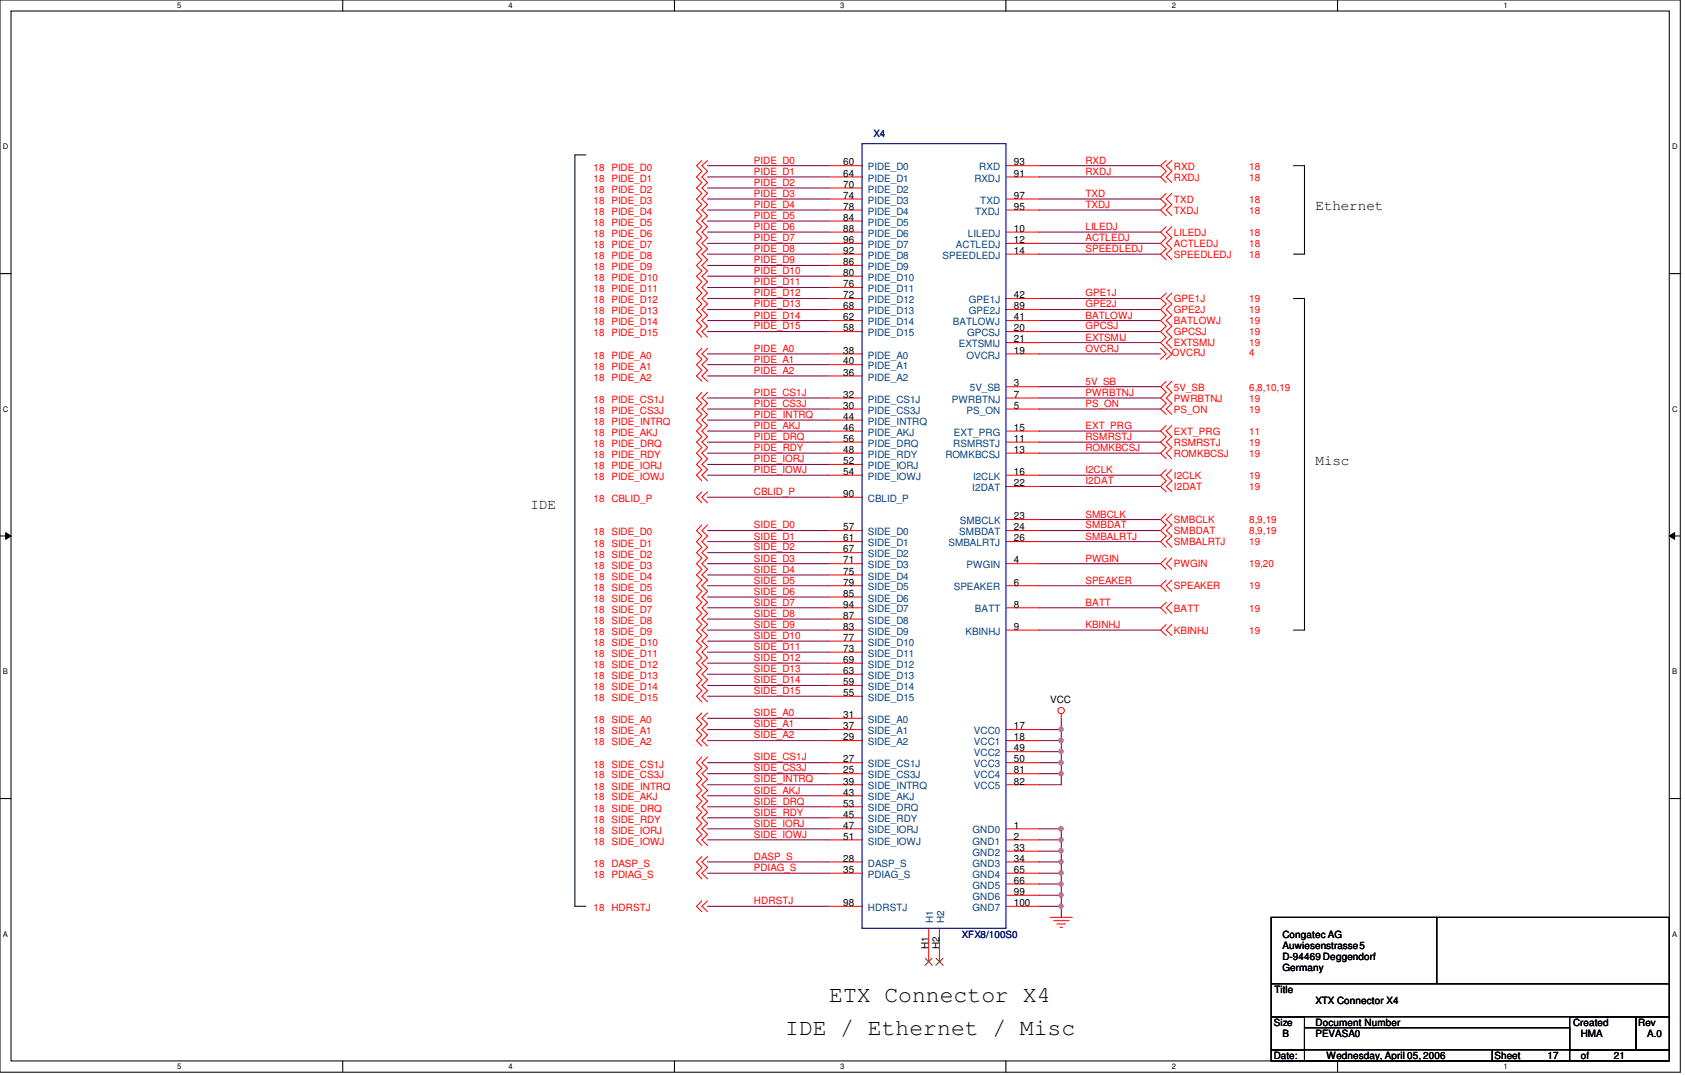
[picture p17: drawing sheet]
<svg xmlns="http://www.w3.org/2000/svg" width="278mm" height="177mm" viewBox="0 0 278 177" stroke-linecap="round" stroke-linejoin="round" font-family="sans-serif">
<defs><g id="words">
<g font-size="3.8">
<text x="136.8" y="165.4">ETX Connector X4</text>
<text x="129.5" y="170.9">IDE / Ethernet / Misc</text>
</g>
<g font-size="2.4">
<text x="217.1" y="34.7">Ethernet</text>
<text x="217.1" y="76.7">Misc</text>
<text x="87.5" y="84">IDE</text>
</g>
<g font-size="1.7" fill="#000080">
<text x="144.1" y="22.7">X4</text>
<text x="158.7" y="154.8">XFX8/100S0</text>
</g>
<g font-size="1.7" fill="#f00">
<text x="98" y="28.2">18 PIDE_D0</text>
<text x="124.4" y="27">PIDE_D0</text>
<text x="124.4" y="28.8">PIDE_D1</text>
<text x="179.1" y="27">RXD</text>
<text x="179.1" y="28.8">RXDJ</text>
<text x="193.7" y="28">RXD</text>
<text x="193.7" y="29.8">RXDJ</text>
<text x="206.1" y="28">18</text>
<text x="206.1" y="29.8">18</text>
<text x="98" y="30">18 PIDE_D1</text>
<text x="98" y="31.8">18 PIDE_D2</text>
<text x="98" y="33.7">18 PIDE_D3</text>
<text x="98" y="35.5">18 PIDE_D4</text>
<text x="124.4" y="30.7">PIDE_D2</text>
<text x="124.4" y="32.5">PIDE_D3</text>
<text x="124.4" y="34.3">PIDE_D4</text>
<text x="179.1" y="32.5">TXD</text>
<text x="179.1" y="34.3">TXDJ</text>
<text x="193.7" y="33.4">TXD</text>
<text x="193.7" y="35.3">TXDJ</text>
<text x="206.1" y="33.4">18</text>
<text x="206.1" y="35.3">18</text>
<text x="98" y="37.3">18 PIDE_D5</text>
<text x="98" y="39.1">18 PIDE_D6</text>
<text x="98" y="40.9">18 PIDE_D7</text>
<text x="124.4" y="36.1">PIDE_D5</text>
<text x="124.4" y="38">PIDE_D6</text>
<text x="124.4" y="39.8">PIDE_D7</text>
<text x="124.4" y="41.6">PIDE_D8</text>
<text x="179.1" y="38">LILEDJ</text>
<text x="179.1" y="39.8">ACTLEDJ</text>
<text x="179.1" y="41.6">SPEEDLEDJ</text>
<text x="193.7" y="38.9">LILEDJ</text>
<text x="193.7" y="40.8">ACTLEDJ</text>
<text x="206.1" y="40.8">18</text>
<text x="206.1" y="38.9">18</text>
<text x="98" y="42.8">18 PIDE_D8</text>
<text x="98" y="44.6">18 PIDE_D9</text>
<text x="98" y="46.4">18 PIDE_D10</text>
<text x="124.4" y="43.4">PIDE_D9</text>
<text x="124.4" y="45.3">PIDE_D10</text>
<text x="124.4" y="47.1">PIDE_D11</text>
<text x="193.7" y="42.6">SPEEDLEDJ</text>
<text x="206.1" y="42.6">18</text>
<text x="98" y="48.3">18 PIDE_D11</text>
<text x="98" y="50">18 PIDE_D12</text>
<text x="98" y="51.9">18 PIDE_D13</text>
<text x="98" y="53.7">18 PIDE_D14</text>
<text x="124.4" y="48.9">PIDE_D12</text>
<text x="124.4" y="50.7">PIDE_D13</text>
<text x="124.4" y="52.6">PIDE_D14</text>
<text x="179.1" y="48.9">GPE1J</text>
<text x="179.1" y="50.7">GPE2J</text>
<text x="179.1" y="52.6">BATLOWJ</text>
<text x="193.7" y="49.9">GPE1J</text>
<text x="193.7" y="51.7">GPE2J</text>
<text x="193.7" y="53.5">BATLOWJ</text>
<text x="206.1" y="49.9">19</text>
<text x="206.1" y="51.7">19</text>
<text x="206.1" y="53.5">19</text>
<text x="98" y="55.5">18 PIDE_D15</text>
<text x="98" y="59.2">18 PIDE_A0</text>
<text x="124.4" y="54.4">PIDE_D15</text>
<text x="124.4" y="58">PIDE_A0</text>
<text x="124.4" y="59.9">PIDE_A1</text>
<text x="179.1" y="58">OVCRJ</text>
<text x="179.1" y="54.4">GPCSJ</text>
<text x="179.1" y="56.2">EXTSMIJ</text>
<text x="193.4" y="58.8">OVCRJ</text>
<text x="193.7" y="55.4">GPCSJ</text>
<text x="193.7" y="57.2">EXTSMIJ</text>
<text x="206.1" y="55.4">19</text>
<text x="206.1" y="57.2">19</text>
<text x="206.1" y="58.8">4</text>
<text x="98" y="61">18 PIDE_A1</text>
<text x="98" y="62.9">18 PIDE_A2</text>
<text x="124.4" y="61.7">PIDE_A2</text>
<text x="124.4" y="65.3">PIDE_CS1J</text>
<text x="179.1" y="63.5">5V_SB</text>
<text x="179.1" y="65.3">PWRBTNJ</text>
<text x="193.7" y="64.5">5V_SB</text>
<text x="206.1" y="64.5">6,8,10,19</text>
<text x="98" y="66.5">18 PIDE_CS1J</text>
<text x="98" y="68.3">18 PIDE_CS3J</text>
<text x="98" y="70.1">18 PIDE_INTRQ</text>
<text x="98" y="72">18 PIDE_AKJ</text>
<text x="124.4" y="67.2">PIDE_CS3J</text>
<text x="124.4" y="69">PIDE_INTRQ</text>
<text x="124.4" y="70.8">PIDE_AKJ</text>
<text x="179.1" y="67.2">PS_ON</text>
<text x="179.1" y="70.8">EXT_PRG</text>
<text x="193.7" y="66.3">PWRBTNJ</text>
<text x="193.7" y="68.1">PS_ON</text>
<text x="193.7" y="71.8">EXT_PRG</text>
<text x="206.1" y="71.8">11</text>
<text x="206.1" y="66.3">19</text>
<text x="206.1" y="68.1">19</text>
<text x="98" y="73.8">18 PIDE_DRQ</text>
<text x="98" y="75.6">18 PIDE_RDY</text>
<text x="98" y="77.4">18 PIDE_IORJ</text>
<text x="124.4" y="72.6">PIDE_DRQ</text>
<text x="124.4" y="74.5">PIDE_RDY</text>
<text x="124.4" y="76.3">PIDE_IORJ</text>
<text x="179.1" y="72.6">RSMRSTJ</text>
<text x="179.1" y="74.5">ROMKBCSJ</text>
<text x="193.7" y="73.6">RSMRSTJ</text>
<text x="193.7" y="75.4">ROMKBCSJ</text>
<text x="206.1" y="73.6">19</text>
<text x="206.1" y="75.4">19</text>
<text x="98" y="79.2">18 PIDE_IOWJ</text>
<text x="98" y="82.9">18 CBLID_P</text>
<text x="124.4" y="78.1">PIDE_IOWJ</text>
<text x="124.4" y="81.7">CBLID_P</text>
<text x="179.1" y="78.1">I2CLK</text>
<text x="179.1" y="79.9">I2DAT</text>
<text x="193.7" y="79">I2CLK</text>
<text x="193.7" y="80.9">I2DAT</text>
<text x="206.1" y="79">19</text>
<text x="206.1" y="80.9">19</text>
<text x="98" y="88.4">18 SIDE_D0</text>
<text x="124.4" y="87.2">SIDE_D0</text>
<text x="124.4" y="89.1">SIDE_D1</text>
<text x="179.1" y="85.4">SMBCLK</text>
<text x="179.1" y="87.2">SMBDAT</text>
<text x="179.1" y="89.1">SMBALRTJ</text>
<text x="193.7" y="86.4">SMBCLK</text>
<text x="193.7" y="88.2">SMBDAT</text>
<text x="206.1" y="86.4">8,9,19</text>
<text x="206.1" y="88.2">8,9,19</text>
<text x="98" y="90.2">18 SIDE_D1</text>
<text x="98" y="92">18 SIDE_D2</text>
<text x="98" y="93.9">18 SIDE_D3</text>
<text x="98" y="95.7">18 SIDE_D4</text>
<text x="124.4" y="90.8">SIDE_D2</text>
<text x="124.4" y="92.7">SIDE_D3</text>
<text x="124.4" y="94.5">SIDE_D4</text>
<text x="179.1" y="92.7">PWGIN</text>
<text x="193.7" y="90">SMBALRTJ</text>
<text x="193.7" y="93.6">PWGIN</text>
<text x="206.1" y="90">19</text>
<text x="206.1" y="93.6">19,20</text>
<text x="98" y="97.5">18 SIDE_D5</text>
<text x="98" y="99.3">18 SIDE_D6</text>
<text x="98" y="101.1">18 SIDE_D7</text>
<text x="124.4" y="96.4">SIDE_D5</text>
<text x="124.4" y="98.2">SIDE_D6</text>
<text x="124.4" y="100">SIDE_D7</text>
<text x="124.4" y="101.8">SIDE_D8</text>
<text x="179.1" y="96.4">SPEAKER</text>
<text x="179.1" y="100">BATT</text>
<text x="193.7" y="97.3">SPEAKER</text>
<text x="193.7" y="101">BATT</text>
<text x="206.1" y="97.3">19</text>
<text x="206.1" y="101">19</text>
<text x="98" y="103">18 SIDE_D8</text>
<text x="98" y="104.8">18 SIDE_D9</text>
<text x="98" y="106.6">18 SIDE_D10</text>
<text x="124.4" y="103.7">SIDE_D9</text>
<text x="124.4" y="105.5">SIDE_D10</text>
<text x="124.4" y="107.3">SIDE_D11</text>
<text x="179.1" y="103.7">KBINHJ</text>
<text x="193.7" y="104.6">KBINHJ</text>
<text x="206.1" y="104.6">19</text>
<text x="98" y="108.5">18 SIDE_D11</text>
<text x="98" y="110.2">18 SIDE_D12</text>
<text x="98" y="112.1">18 SIDE_D13</text>
<text x="98" y="113.9">18 SIDE_D14</text>
<text x="124.4" y="109.1">SIDE_D12</text>
<text x="124.4" y="111">SIDE_D13</text>
<text x="124.4" y="112.8">SIDE_D14</text>
<text x="98" y="115.7">18 SIDE_D15</text>
<text x="98" y="119.4">18 SIDE_A0</text>
<text x="124.4" y="114.6">SIDE_D15</text>
<text x="124.4" y="118.2">SIDE_A0</text>
<text x="98" y="121.2">18 SIDE_A1</text>
<text x="98" y="123">18 SIDE_A2</text>
<text x="124.4" y="120.1">SIDE_A1</text>
<text x="124.4" y="121.9">SIDE_A2</text>
<text x="124.4" y="125.5">SIDE_CS1J</text>
<text x="98" y="126.7">18 SIDE_CS1J</text>
<text x="98" y="128.5">18 SIDE_CS3J</text>
<text x="98" y="130.3">18 SIDE_INTRQ</text>
<text x="124.4" y="127.3">SIDE_CS3J</text>
<text x="124.4" y="129.2">SIDE_INTRQ</text>
<text x="124.4" y="131">SIDE_AKJ</text>
<text x="98" y="132.1">18 SIDE_AKJ</text>
<text x="98" y="134">18 SIDE_DRQ</text>
<text x="98" y="135.8">18 SIDE_RDY</text>
<text x="98" y="137.6">18 SIDE_IORJ</text>
<text x="124.4" y="132.8">SIDE_DRQ</text>
<text x="124.4" y="134.7">SIDE_RDY</text>
<text x="124.4" y="136.4">SIDE_IORJ</text>
<text x="98" y="139.4">18 SIDE_IOWJ</text>
<text x="98" y="143.1">18 DASP_S</text>
<text x="124.4" y="138.3">SIDE_IOWJ</text>
<text x="124.4" y="141.9">DASP_S</text>
<text x="124.4" y="143.8">PDIAG_S</text>
<text x="98" y="144.9">18 PDIAG_S</text>
<text x="124.4" y="149.3">HDRSTJ</text>
<text x="98" y="150.4">18 HDRSTJ</text>
</g>
<g font-size="1.7">
<text x="139.1" y="27.3">60</text>
<text x="139.1" y="29.2">64</text>
<text x="167.3" y="29.2">91</text>
<text x="167.3" y="27.3">93</text>
<text x="139.1" y="31">70</text>
<text x="139.1" y="34.6">78</text>
<text x="139.1" y="32.8">74</text>
<text x="167.3" y="34.6">95</text>
<text x="167.3" y="32.8">97</text>
<text x="139.1" y="38.3">88</text>
<text x="139.1" y="36.4">84</text>
<text x="139.1" y="41.9">92</text>
<text x="139.1" y="40.1">96</text>
<text x="167.3" y="38.3">10</text>
<text x="167.3" y="40.1">12</text>
<text x="167.3" y="41.9">14</text>
<text x="139.1" y="47.4">76</text>
<text x="139.1" y="45.6">80</text>
<text x="139.1" y="43.8">86</text>
<text x="139.1" y="49.2">72</text>
<text x="139.1" y="52.9">62</text>
<text x="139.1" y="51.1">68</text>
<text x="167.3" y="51.1">89</text>
<text x="167.3" y="52.9">41</text>
<text x="167.3" y="49.2">42</text>
<text x="139.1" y="58.4">38</text>
<text x="139.1" y="54.7">58</text>
<text x="167.3" y="58.4">19</text>
<text x="167.3" y="54.7">20</text>
<text x="167.3" y="56.5">21</text>
<text x="139.1" y="62">36</text>
<text x="139.1" y="60.2">40</text>
<text x="139.1" y="65.7">32</text>
<text x="167.3" y="63.8">3</text>
<text x="167.3" y="65.7">7</text>
<text x="139.1" y="69.3">44</text>
<text x="139.1" y="71.1">46</text>
<text x="139.1" y="67.5">30</text>
<text x="167.3" y="67.5">5</text>
<text x="167.3" y="71.1">15</text>
<text x="139.1" y="72.9">56</text>
<text x="139.1" y="76.6">52</text>
<text x="139.1" y="74.8">48</text>
<text x="167.3" y="72.9">11</text>
<text x="167.3" y="74.8">13</text>
<text x="139.1" y="78.4">54</text>
<text x="139.1" y="82">90</text>
<text x="167.3" y="78.4">16</text>
<text x="167.3" y="80.3">22</text>
<text x="139.1" y="89.4">61</text>
<text x="139.1" y="87.5">57</text>
<text x="167.3" y="85.7">23</text>
<text x="167.3" y="89.4">26</text>
<text x="167.3" y="87.5">24</text>
<text x="139.1" y="93">71</text>
<text x="139.1" y="94.9">75</text>
<text x="139.1" y="91.2">67</text>
<text x="167.3" y="93">4</text>
<text x="139.1" y="96.6">79</text>
<text x="139.1" y="98.5">85</text>
<text x="139.1" y="100.3">94</text>
<text x="167.3" y="96.6">6</text>
<text x="167.3" y="100.3">8</text>
<text x="139.1" y="107.6">73</text>
<text x="139.1" y="104">83</text>
<text x="139.1" y="105.8">77</text>
<text x="139.1" y="102.2">87</text>
<text x="167.3" y="104">9</text>
<text x="139.1" y="113.1">59</text>
<text x="139.1" y="111.3">63</text>
<text x="139.1" y="109.4">69</text>
<text x="139.1" y="118.5">31</text>
<text x="139.1" y="114.9">55</text>
<text x="173.3" y="116.1">VCC</text>
<text x="139.1" y="125.9">27</text>
<text x="139.1" y="122.2">29</text>
<text x="139.1" y="120.4">37</text>
<text x="167.3" y="122.2">18</text>
<text x="167.3" y="125.9">50</text>
<text x="167.3" y="120.4">17</text>
<text x="167.3" y="124">49</text>
<text x="139.1" y="129.5">39</text>
<text x="139.1" y="131.3">43</text>
<text x="139.1" y="127.7">25</text>
<text x="167.3" y="129.5">82</text>
<text x="167.3" y="127.7">81</text>
<text x="139.1" y="133.1">53</text>
<text x="139.1" y="135">45</text>
<text x="139.1" y="136.8">47</text>
<text x="167.3" y="136.8">1</text>
<text x="139.1" y="138.6">51</text>
<text x="139.1" y="142.2">28</text>
<text x="167.3" y="138.6">2</text>
<text x="167.3" y="140.5">33</text>
<text x="167.3" y="142.2">34</text>
<text x="139.1" y="144.1">35</text>
<text x="139.1" y="149.6">98</text>
<text x="167.3" y="144.1">65</text>
<text x="167.3" y="145.9">66</text>
<text x="167.3" y="147.7">99</text>
<text x="167.3" y="149.6">100</text>
<text x="211.6" y="154.8">Congatec AG</text>
<text x="153.2" y="156.6" transform="rotate(-90 153.2 156.6)">H1</text>
<text x="155" y="156.6" transform="rotate(-90 155 156.6)">H2</text>
<text x="211.6" y="156.6">Auwiesenstrasse 5</text>
<text x="211.6" y="158.4">D-94469 Deggendorf</text>
<text x="211.6" y="160.3">Germany</text>
<text x="210.3" y="163.9">Title</text>
<text x="217.1" y="165.7">XTX Connector X4</text>
<text x="210.2" y="169.4">Size</text>
<text x="211.6" y="171.2">B</text>
<text x="217.1" y="169.4">Document Number</text>
<text x="217.1" y="171.2">PEVASA0</text>
<text x="259.6" y="169.4">Created</text>
<text x="260.9" y="171.2">HMA</text>
<text x="270.3" y="169.4">Rev</text>
<text x="271.8" y="171.2">A.0</text>
<text x="210.2" y="174.8">Date:</text>
<text x="218.9" y="174.8">Wednesday, April 05, 2006</text>
<text x="246.6" y="174.8">Sheet</text>
<text x="255.4" y="174.8">17</text>
<text x="260.9" y="174.8">of</text>
<text x="266.3" y="174.8">21</text>
</g>
<g font-size="1.7" fill="#004080">
<text x="143.2" y="28.1">PIDE_D0</text>
<text x="143.2" y="30">PIDE_D1</text>
<text x="160.8" y="30">RXDJ</text>
<text x="161.6" y="28.1">RXD</text>
<text x="143.2" y="31.8">PIDE_D2</text>
<text x="143.2" y="35.4">PIDE_D4</text>
<text x="143.2" y="33.6">PIDE_D3</text>
<text x="160.9" y="35.4">TXDJ</text>
<text x="161.8" y="33.6">TXD</text>
<text x="143.2" y="39.1">PIDE_D6</text>
<text x="143.2" y="37.3">PIDE_D5</text>
<text x="143.2" y="40.9">PIDE_D7</text>
<text x="157.7" y="40.9">ACTLEDJ</text>
<text x="159.7" y="39.1">LILEDJ</text>
<text x="143.2" y="46.4">PIDE_D10</text>
<text x="143.2" y="44.6">PIDE_D9</text>
<text x="143.2" y="42.7">PIDE_D8</text>
<text x="155.5" y="42.7">SPEEDLEDJ</text>
<text x="143.2" y="50">PIDE_D12</text>
<text x="143.2" y="48.2">PIDE_D11</text>
<text x="143.2" y="53.7">PIDE_D14</text>
<text x="143.2" y="51.9">PIDE_D13</text>
<text x="157.2" y="53.7">BATLOWJ</text>
<text x="159.9" y="51.9">GPE2J</text>
<text x="159.9" y="50">GPE1J</text>
<text x="143.2" y="59.2">PIDE_A0</text>
<text x="143.2" y="55.5">PIDE_D15</text>
<text x="158.2" y="57.3">EXTSMIJ</text>
<text x="159.5" y="59.2">OVCRJ</text>
<text x="159.6" y="55.5">GPCSJ</text>
<text x="143.2" y="62.8">PIDE_A2</text>
<text x="143.2" y="61">PIDE_A1</text>
<text x="160" y="64.6">5V_SB</text>
<text x="143.2" y="70.1">PIDE_INTRQ</text>
<text x="143.2" y="71.9">PIDE_AKJ</text>
<text x="143.2" y="68.3">PIDE_CS3J</text>
<text x="143.2" y="66.5">PIDE_CS1J</text>
<text x="157.1" y="66.5">PWRBTNJ</text>
<text x="157.4" y="71.9">EXT_PRG</text>
<text x="159.5" y="68.3">PS_ON</text>
<text x="143.2" y="73.7">PIDE_DRQ</text>
<text x="143.2" y="77.4">PIDE_IORJ</text>
<text x="143.2" y="75.6">PIDE_RDY</text>
<text x="156" y="75.6">ROMKBCSJ</text>
<text x="157.3" y="73.7">RSMRSTJ</text>
<text x="143.2" y="79.2">PIDE_IOWJ</text>
<text x="143.2" y="82.8">CBLID_P</text>
<text x="160.4" y="81.1">I2DAT</text>
<text x="160.6" y="79.2">I2CLK</text>
<text x="143.2" y="88.3">SIDE_D0</text>
<text x="158.3" y="88.3">SMBDAT</text>
<text x="158.4" y="86.5">SMBCLK</text>
<text x="143.2" y="93.8">SIDE_D3</text>
<text x="143.2" y="90.2">SIDE_D1</text>
<text x="143.2" y="95.7">SIDE_D4</text>
<text x="143.2" y="92">SIDE_D2</text>
<text x="156.5" y="90.2">SMBALRTJ</text>
<text x="159.5" y="93.8">PWGIN</text>
<text x="143.2" y="97.5">SIDE_D5</text>
<text x="143.2" y="99.3">SIDE_D6</text>
<text x="143.2" y="101.1">SIDE_D7</text>
<text x="157.4" y="97.5">SPEAKER</text>
<text x="160.9" y="101.1">BATT</text>
<text x="143.2" y="104.8">SIDE_D9</text>
<text x="143.2" y="106.6">SIDE_D10</text>
<text x="143.2" y="103">SIDE_D8</text>
<text x="159.3" y="104.8">KBINHJ</text>
<text x="143.2" y="108.4">SIDE_D11</text>
<text x="143.2" y="113.9">SIDE_D14</text>
<text x="143.2" y="112.1">SIDE_D13</text>
<text x="143.2" y="110.2">SIDE_D12</text>
<text x="143.2" y="119.3">SIDE_A0</text>
<text x="143.2" y="115.7">SIDE_D15</text>
<text x="143.2" y="123">SIDE_A2</text>
<text x="143.2" y="121.2">SIDE_A1</text>
<text x="160.7" y="123">VCC1</text>
<text x="160.7" y="121.2">VCC0</text>
<text x="160.7" y="124.8">VCC2</text>
<text x="143.2" y="130.3">SIDE_INTRQ</text>
<text x="143.2" y="128.4">SIDE_CS3J</text>
<text x="143.2" y="126.7">SIDE_CS1J</text>
<text x="160.7" y="126.7">VCC3</text>
<text x="160.7" y="130.3">VCC5</text>
<text x="160.7" y="128.4">VCC4</text>
<text x="143.2" y="133.9">SIDE_DRQ</text>
<text x="143.2" y="132.1">SIDE_AKJ</text>
<text x="143.2" y="135.8">SIDE_RDY</text>
<text x="143.2" y="137.6">SIDE_IORJ</text>
<text x="160.5" y="137.6">GND0</text>
<text x="143.2" y="139.4">SIDE_IOWJ</text>
<text x="143.2" y="143">DASP_S</text>
<text x="160.5" y="139.4">GND1</text>
<text x="160.5" y="141.3">GND2</text>
<text x="160.5" y="143">GND3</text>
<text x="143.2" y="144.9">PDIAG_S</text>
<text x="160.5" y="144.9">GND4</text>
<text x="160.5" y="146.7">GND5</text>
<text x="160.5" y="148.5">GND6</text>
<text x="143.2" y="150.4">HDRSTJ</text>
<text x="154" y="152.4" transform="rotate(-90 154 152.4)">H1</text>
<text x="155.8" y="152.4" transform="rotate(-90 155.8 152.4)">H2</text>
<text x="160.5" y="150.4">GND7</text>
</g>
<g font-size="1.3">
<text x="29.2" y="1.4">5</text>
<text x="83.9" y="1.4">4</text>
<text x="138.6" y="1.4">3</text>
<text x="193.4" y="1.4">2</text>
<text x="248.1" y="1.4">1</text>
<text x=".5" y="24.6">D</text>
<text x="275.9" y="24.6">D</text>
<text x=".5" y="68">C</text>
<text x="275.9" y="68">C</text>
<text x=".5" y="111.3">B</text>
<text x="275.9" y="111.3">B</text>
<text x=".5" y="154.6">A</text>
<text x="275.9" y="154.6">A</text>
<text x="29.2" y="176.5">5</text>
<text x="83.9" y="176.5">4</text>
<text x="138.6" y="176.5">3</text>
<text x="193.4" y="176.5">2</text>
<text x="248.1" y="176.5">1</text>
</g>
</g></defs>
<g fill="none" stroke="#000" stroke-width=".17">
<path d="M0 0h277.3v177h-277.3zM56.6 0v1.8M111.3 0v1.8M166 0v1.8M220.7 0v1.8M1.8 1.8h273.7v173.3h-273.7zM0 45.2h1.8M275.5 45.2h1.8M0 88.5h1.8M.9 87.9l.9 .6-.9 .5zM275.5 88.5l.8-.6v1.1zM275.5 88.5h1.8"/>
<path d="M0 131.8h1.8M275.5 131.8h1.8M56.6 175.1v1.9M111.3 175.1v1.9M166 175.1v1.9M220.7 175.1v1.9"/>
</g>
<path d="M.9 87.9l.9 .6-.9 .5zM275.5 88.5l.8-.6v1.1z" fill="#000"/>
<g fill="none" stroke="#800040" stroke-width=".17">
<path d="M116.7 27.3h20.1M116.7 29.2h20.1M116.7 31h20.1M116.7 32.8h20.1M116.7 34.7h20.1M116.7 36.5h20.1M116.7 38.3h20.1M171.5 27.3h20M171.5 29.2h20M171.5 32.8h20M171.5 34.7h20M171.5 38.3h20"/>
<path d="M116.7 58.4h20.1M116.7 40.2h20.1M116.7 42h20.1M116.7 43.8h20.1M116.7 45.6h20.1M116.7 47.5h20.1M116.7 49.3h20.1M116.7 51.1h20.1M116.7 52.9h20.1M116.7 54.7h20.1M171.5 58.4h20M171.5 40.2h20"/>
<path d="M171.5 42h20M171.5 49.3h20M171.5 51.1h20M171.5 52.9h20M171.5 54.7h20M171.5 56.6h20M116.7 60.2h20.1M116.7 62.1h20.1M116.7 65.7h20.1M116.7 67.5h20.1M116.7 69.3h20.1M116.7 71.2h20.1"/>
<path d="M116.7 73h20.1M116.7 74.8h20.1M116.7 76.7h20.1M116.7 78.4h20.1M171.5 65.7h20M171.5 67.5h20M171.5 71.2h20M171.5 73h20M171.5 74.8h20M171.5 78.4h20M171.5 63.8h20M116.7 82.1h20.1"/>
<path d="M116.7 87.6h20.1M116.7 89.4h20.1M116.7 91.2h20.1M116.7 93h20.1M116.7 94.9h20.1M116.7 96.7h20.1M116.7 98.5h20.1M171.5 87.6h20M171.5 89.4h20M171.5 93h20M171.5 96.7h20M171.5 80.3h20"/>
<path d="M171.5 85.8h20M116.7 100.3h20.1M116.7 102.2h20.1M116.7 104h20.1M116.7 105.8h20.1M116.7 107.6h20.1M116.7 109.5h20.1M116.7 111.3h20.1M116.7 113.2h20.1M116.7 114.9h20.1M116.7 118.6h20.1M171.5 100.3h20"/>
<path d="M171.5 104h20M116.7 120.4h20.1M116.7 122.3h20.1M116.7 125.9h20.1M116.7 127.7h20.1M116.7 129.5h20.1M116.7 131.4h20.1M116.7 133.2h20.1M116.7 135h20.1M116.7 136.8h20.1M116.7 138.6h20.1M116.7 142.3h20.1"/>
<path d="M116.7 144.1h20.1M116.7 149.6h20.1M171.5 149.6h3.6"/>
</g>
<circle cx="175.1" cy="149.6" r=".35" fill="#f0f"/>
<circle cx="175.1" cy="149.6" r=".35" fill="none" stroke="#f0f" stroke-width=".17"/>
<path d="M171.5 147.8h3.6" fill="none" stroke="#800040" stroke-width=".17"/>
<circle cx="175.1" cy="147.7" r=".35" fill="#f0f"/>
<circle cx="175.1" cy="147.7" r=".35" fill="none" stroke="#f0f" stroke-width=".17"/>
<path d="M171.5 144.1h3.6v1.8h-3.6M175.1 149.6v1.8" fill="none" stroke="#800040" stroke-width=".17"/>
<circle cx="175.1" cy="145.9" r=".35" fill="#f0f"/>
<circle cx="175.1" cy="145.9" r=".35" fill="none" stroke="#f0f" stroke-width=".17"/>
<circle cx="175.1" cy="144.1" r=".35" fill="#f0f"/>
<circle cx="175.1" cy="144.1" r=".35" fill="none" stroke="#f0f" stroke-width=".17"/>
<path d="M171.5 142.3h3.6" fill="none" stroke="#800040" stroke-width=".17"/>
<circle cx="175.1" cy="142.3" r=".34" fill="#f0f"/>
<circle cx="175.1" cy="142.3" r=".34" fill="none" stroke="#f0f" stroke-width=".17"/>
<path d="M171.5 138.6h3.6M171.5 140.5h3.6M175.1 142.3v1.8" fill="none" stroke="#800040" stroke-width=".17"/>
<circle cx="175.1" cy="138.6" r=".34" fill="#f0f"/>
<circle cx="175.1" cy="138.6" r=".34" fill="none" stroke="#f0f" stroke-width=".17"/>
<path d="M171.5 136.8h3.6M175.1 138.6v1.9" fill="none" stroke="#800040" stroke-width=".17"/>
<circle cx="175.1" cy="136.8" r=".35" fill="#f0f"/>
<circle cx="175.1" cy="136.8" r=".35" fill="none" stroke="#f0f" stroke-width=".17"/>
<path d="M175.1 118.6v3.7h-3.6M171.5 120.4h3.6" fill="none" stroke="#800040" stroke-width=".17"/>
<circle cx="175.1" cy="122.2" r=".35" fill="#f0f"/>
<circle cx="175.1" cy="122.2" r=".35" fill="none" stroke="#f0f" stroke-width=".17"/>
<circle cx="175.1" cy="120.4" r=".34" fill="#f0f"/>
<circle cx="175.1" cy="120.4" r=".34" fill="none" stroke="#f0f" stroke-width=".17"/>
<path d="M171.5 124.1h3.6M175.1 122.3v3.6h-3.6" fill="none" stroke="#800040" stroke-width=".17"/>
<circle cx="175.1" cy="124" r=".34" fill="#f0f"/>
<circle cx="175.1" cy="124" r=".34" fill="none" stroke="#f0f" stroke-width=".17"/>
<path d="M175.1 125.9v1.8h-3.6" fill="none" stroke="#800040" stroke-width=".17"/>
<circle cx="175.1" cy="127.7" r=".35" fill="#f0f"/>
<circle cx="175.1" cy="127.7" r=".35" fill="none" stroke="#f0f" stroke-width=".17"/>
<circle cx="175.1" cy="125.9" r=".35" fill="#f0f"/>
<circle cx="175.1" cy="125.9" r=".35" fill="none" stroke="#f0f" stroke-width=".17"/>
<path d="M175.1 127.7v1.8h-3.6M175.1 136.8v1.8M175.1 140.5v1.8M175.1 145.9v3.7" fill="none" stroke="#800040" stroke-width=".17"/>
<circle cx="175.1" cy="140.4" r=".35" fill="#f0f"/>
<circle cx="175.1" cy="140.4" r=".35" fill="none" stroke="#f0f" stroke-width=".17"/>
<g fill="none" stroke="#f00" stroke-width=".17">
<path d="M115.8 26.5l-.9 .8 .9 1-.9 .9 .9 .9-.9 .9 .9 .9-.9 .9 .9 1-.9 .9 .9 .9-.9 .9 .9 .9-.9 .9 .9 .9-.9 1 .9 .9-.9 .9 .9 .9-.9 .9 .9 .9-.9 .9 .9 .9-.9 1 .9 .9-.9 .9 .9 .9-.9 .9 .9 .9-.9 .9 .9 .9-.9 .9 .9 1M116.7 26.5l-.9 .8 .9 1-.9 .9 .9 .9-.9 .9 .9 .9-.9 .9 .9 1-.9 .9 .9 .9-.9 .9 .9 .9-.9 .9 .9 .9-.9 1 .9 .9-.9 .9 .9 .9-.9 .9 .9 .9-.9 .9 .9 .9-.9 1 .9 .9-.9 .9 .9 .9-.9 .9 .9 .9-.9 .9 .9 .9-.9 .9 .9 1M136.8 31h5.5M136.8 38.3h5.5M136.8 34.7h5.5M136.8 29.2h5.5M136.8 36.5h5.5M136.8 27.3h5.5M136.8 32.8h5.5M166 38.3h5.5M166 34.7h5.5M166 29.2h5.5"/>
<path d="M166 27.3h5.5M166 32.8h5.5M192.4 31.9l-.9 .9 .9 1-.9 .9 .9 .9M192.4 26.5l-.9 .8 .9 1-.9 .9 .9 .9M192.4 37.4l-.9 .9 .9 .9-.9 1 .9 .9-.9 .9 .9 .9M193.4 26.5l-1 .8 1 1-1 .9 1 .9M193.4 31.9l-1 .9 1 1-1 .9 1 .9M193.4 37.4l-1 .9 1 .9-1 1 1 .9-1 .9 1 .9M115.8 57.5l-.9 .9 .9 .9-.9 .9 .9 .9-.9 1 .9 .8M116.7 57.5l-.9 .9 .9 .9-.9 .9 .9 .9-.9 1 .9 .8M136.8 49.3h5.5M136.8 40.2h5.5"/>
<path d="M136.8 47.5h5.5M136.8 45.6h5.5M136.8 51.1h5.5M136.8 52.9h5.5M136.8 43.8h5.5M136.8 58.4h5.5M136.8 54.7h5.5M136.8 42h5.5M166 49.3h5.5M166 40.2h5.5M166 51.1h5.5M166 52.9h5.5"/>
<path d="M166 58.4h5.5M166 54.7h5.5M166 42h5.5M166 56.6h5.5M191.5 57.5l.9 .9-.9 .9M192.4 48.4l-.9 .9 .9 .9-.9 .9 .9 .9-.9 .9 .9 .9-.9 .9 .9 1-.9 .9 1.9 1.8-1 .9M193.4 48.4l-1 .9 1 .9-1 .9 1 .9-1 .9 1 .9-1 .9 1 1-1 .9 1 .9M115.8 64.8l-.9 .9 .9 .9-.9 .9 .9 .9-.9 .9 .9 .9-.9 1 .9 .9-.9 .9 .9 .9-.9 .9 .9 .9-.9 1 .9 .8-.9 .9 .9 1M116.7 64.8l-.9 .9 .9 .9-.9 .9 .9 .9-.9 .9 .9 .9-.9 1 .9 .9-.9 .9 .9 .9-.9 .9 .9 .9-.9 1 .9 .8-.9 .9 .9 1M136.8 73h5.5M136.8 67.5h5.5M136.8 76.7h5.5"/>
<path d="M136.8 78.4h5.5M136.8 62.1h5.5M136.8 65.7h5.5M136.8 74.8h5.5M136.8 71.2h5.5M136.8 60.2h5.5M136.8 69.3h5.5M166 73h5.5M166 67.5h5.5M166 78.4h5.5M166 63.8h5.5M166 65.7h5.5"/>
<path d="M166 74.8h5.5M166 71.2h5.5M192.4 62.9l-.9 .9 .9 1-.9 .9 .9 .9-.9 .9 .9 .9M192.4 70.2l-.9 1 .9 .9-.9 .9 .9 .9-.9 .9 .9 .9M192.4 77.5l-.9 .9 .9 1-.9 .9 .9 .9M193.4 62.9l-1 .9 1 1-1 .9 1 .9-1 .9 1 .9M193.4 70.2l-1 1 1 .9-1 .9 1 .9-1 .9 1 .9M193.4 77.5l-1 .9 1 1-1 .9 1 .9M115.8 86.7l-.9 .9 .9 .9-.9 .9 .9 .9-.9 .9 .9 .9-.9 .9 .9 1-.9 .9 .9 .9-.9 .9 .9 .9-.9 .9 .9 .9-.9 .9 .9 1-.9 .9 .9 .9-.9 .9 .9 .9-.9 .9 .9 .9-.9 .9 .9 1-.9 .9 .9 .9-.9 .9 .9 .9-.9 1 .9 .8-.9 .9 .9 1M115.8 81.2l-.9 .9 .9 .9M116.7 86.7l-.9 .9 .9 .9-.9 .9 .9 .9-.9 .9 .9 .9-.9 .9 .9 1-.9 .9 .9 .9-.9 .9 .9 .9-.9 .9 .9 .9-.9 .9 .9 1-.9 .9 .9 .9-.9 .9 .9 .9-.9 .9 .9 .9-.9 .9 .9 1-.9 .9 .9 .9-.9 .9 .9 .9-.9 1 .9 .8-.9 .9 .9 1M116.7 81.2l-.9 .9 .9 .9"/>
<path d="M136.8 93h5.5M136.8 89.4h5.5M136.8 96.7h5.5M136.8 94.9h5.5M136.8 82.1h5.5M136.8 98.5h5.5M136.8 91.2h5.5M136.8 87.6h5.5M166 93h5.5M166 89.4h5.5M166 96.7h5.5M166 85.8h5.5"/>
<path d="M166 87.6h5.5M166 80.3h5.5M192.4 84.8l-.9 1 .9 .9-.9 .9 .9 .9-.9 .9 .9 .9M192.4 92.1l-.9 .9 .9 1M192.4 95.8l-.9 .9 .9 .9M192.4 99.4l-.9 .9 .9 1M193.4 84.8l-1 1 1 .9-1 .9 1 .9-1 .9 1 .9M193.4 92.1l-1 .9 1 1M193.4 95.8l-1 .9 1 .9M193.4 99.4l-1 .9 1 1M115.8 117.7l-.9 .9 .9 .9-.9 .9 .9 .9-.9 1 .9 .8M116.7 117.7l-.9 .9 .9 .9-.9 .9 .9 .9-.9 1 .9 .8"/>
<path d="M136.8 107.6h5.5M136.8 113.2h5.5M136.8 111.3h5.5M136.8 100.3h5.5M136.8 104h5.5M136.8 105.8h5.5M136.8 102.2h5.5M136.8 118.6h5.5M136.8 109.5h5.5M136.8 114.9h5.5M166 100.3h5.5M166 104h5.5"/>
<path d="M175.1 117.9v.7M192.4 103.1l-.9 .9 .9 .9M193.4 103.1l-1 .9 1 .9M115.8 125l-.9 .9 .9 .9-.9 .9 .9 .9-.9 .9 .9 1-.9 .9 .9 .8-.9 1 .9 .9-.9 .9 .9 .9-.9 .9 .9 .9-.9 .9 .9 1M116.7 125l-.9 .9 .9 .9-.9 .9 .9 .9-.9 .9 .9 1-.9 .9 .9 .8-.9 1 .9 .9-.9 .9 .9 .9-.9 .9 .9 .9-.9 .9 .9 1M136.8 136.8h5.5M136.8 138.6h5.5M136.8 122.3h5.5M136.8 125.9h5.5M136.8 133.2h5.5M136.8 129.5h5.5M136.8 120.4h5.5"/>
<path d="M136.8 127.7h5.5M136.8 131.4h5.5M136.8 135h5.5M166 136.8h5.5M166 138.6h5.5M166 122.3h5.5M166 125.9h5.5M166 129.5h5.5M166 120.4h5.5M166 124.1h5.5M166 127.7h5.5M115.8 141.4l-.9 .9 .9 .9-.9 .9 .9 1"/>
<path d="M115.8 148.7l-.9 .9 .9 .9M116.7 141.4l-.9 .9 .9 .9-.9 .9 .9 1M116.7 148.7l-.9 .9 .9 .9M136.8 142.3h5.5M136.8 144.1h5.5M136.8 149.6h5.5M153.2 153.2v5.5M155 153.2v5.5M166 140.5h5.5M166 142.3h5.5M166 144.1h5.5M166 145.9h5.5"/>
<path d="M166 147.8h5.5M166 149.6h5.5M173.3 151.4h3.6M173.9 152h2.5M174.4 152.5h1.4M174.9 153.1h.4"/>
<circle cx="175.1" cy="117.3" r=".53"/>
</g>
<path d="M96.7 25.6h-1.8v124h1.8M213.4 27.3h1.9v14.7h-1.9M213.4 49.3h1.9v54.7h-1.9M209.8 151.4h65.7v11h-65.7zM237.1 151.4v11M209.8 162.4h65.7v5.4h-65.7zM209.8 167.8h5.5v5.5h-5.5zM209.8 173.3h36.4v1.8h-36.4zM215.3 169.7h43.7v5.4h-43.7zM246.2 173.3h29.3v1.8h-29.3zM259 167.8h10.9v5.5h-10.9zM269.9 167.8h5.6v5.5h-5.6z" fill="none" stroke="#000" stroke-width=".17"/>
<path d="M152.7 158.2l1.1 1.1M153.8 158.2l-1.2 1.1M154.5 158.2l1.2 1.1M155.6 158.2l-1.2 1.1" fill="none" stroke="#804000" stroke-width=".17"/>
<path d="M142.3 23.7h23.7v129.5h-23.7z" fill="none" stroke="#00f" stroke-width=".17"/>
<circle cx="175.1" cy="149.6" r=".35" fill="#f0f"/>
<circle cx="175.1" cy="149.6" r=".35" fill="none" stroke="#f0f" stroke-width=".17"/>
<circle cx="175.1" cy="147.7" r=".35" fill="#f0f"/>
<circle cx="175.1" cy="147.7" r=".35" fill="none" stroke="#f0f" stroke-width=".17"/>
<circle cx="175.1" cy="145.9" r=".35" fill="#f0f"/>
<circle cx="175.1" cy="145.9" r=".35" fill="none" stroke="#f0f" stroke-width=".17"/>
<circle cx="175.1" cy="144.1" r=".35" fill="#f0f"/>
<circle cx="175.1" cy="144.1" r=".35" fill="none" stroke="#f0f" stroke-width=".17"/>
<circle cx="175.1" cy="142.3" r=".34" fill="#f0f"/>
<circle cx="175.1" cy="142.3" r=".34" fill="none" stroke="#f0f" stroke-width=".17"/>
<circle cx="175.1" cy="138.6" r=".34" fill="#f0f"/>
<circle cx="175.1" cy="138.6" r=".34" fill="none" stroke="#f0f" stroke-width=".17"/>
<circle cx="175.1" cy="136.8" r=".35" fill="#f0f"/>
<circle cx="175.1" cy="136.8" r=".35" fill="none" stroke="#f0f" stroke-width=".17"/>
<circle cx="175.1" cy="122.2" r=".35" fill="#f0f"/>
<circle cx="175.1" cy="122.2" r=".35" fill="none" stroke="#f0f" stroke-width=".17"/>
<circle cx="175.1" cy="120.4" r=".34" fill="#f0f"/>
<circle cx="175.1" cy="120.4" r=".34" fill="none" stroke="#f0f" stroke-width=".17"/>
<circle cx="175.1" cy="124" r=".34" fill="#f0f"/>
<circle cx="175.1" cy="124" r=".34" fill="none" stroke="#f0f" stroke-width=".17"/>
<circle cx="175.1" cy="127.7" r=".35" fill="#f0f"/>
<circle cx="175.1" cy="127.7" r=".35" fill="none" stroke="#f0f" stroke-width=".17"/>
<circle cx="175.1" cy="125.9" r=".35" fill="#f0f"/>
<circle cx="175.1" cy="125.9" r=".35" fill="none" stroke="#f0f" stroke-width=".17"/>
<circle cx="175.1" cy="140.4" r=".35" fill="#f0f"/>
<circle cx="175.1" cy="140.4" r=".35" fill="none" stroke="#f0f" stroke-width=".17"/>
<use href="#words"/>
</svg>
